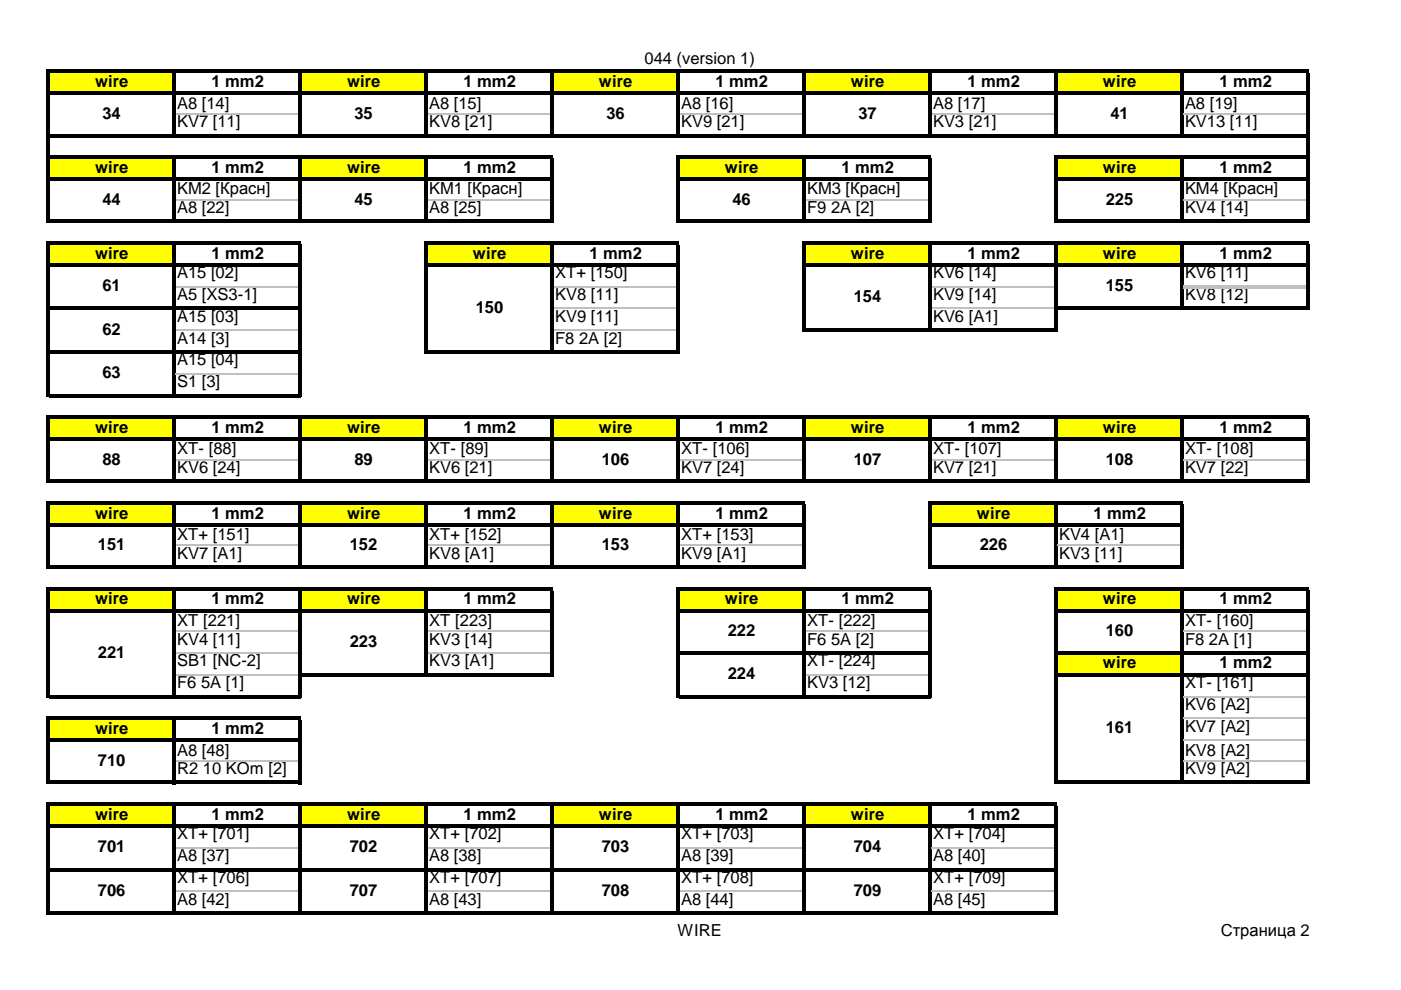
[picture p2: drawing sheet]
<svg xmlns="http://www.w3.org/2000/svg" width="297mm" height="210mm" viewBox="0 0 297 210" stroke-linecap="round" stroke-linejoin="round" font-family="sans-serif">
<defs><g id="words">
<g font-size="3.5">
<text x="136.6" y="13.6">044 (version 1)</text>
<text x="20.1" y="18.4">wire</text>
<text x="37.5" y="23">A8 [14]</text>
<text x="44.8" y="18.4">1 mm2</text>
<text x="73.6" y="18.4">wire</text>
<text x="91" y="23">A8 [15]</text>
<text x="98.3" y="18.4">1 mm2</text>
<text x="127" y="18.4">wire</text>
<text x="144.4" y="23">A8 [16]</text>
<text x="151.7" y="18.4">1 mm2</text>
<text x="180.4" y="18.4">wire</text>
<text x="197.8" y="23">A8 [17]</text>
<text x="205.1" y="18.4">1 mm2</text>
<text x="233.8" y="18.4">wire</text>
<text x="251.2" y="23">A8 [19]</text>
<text x="258.5" y="18.4">1 mm2</text>
<text x="21.7" y="25.2">34</text>
<text x="37.5" y="27">KV7 [11]</text>
<text x="75.1" y="25.2">35</text>
<text x="91" y="27">KV8 [21]</text>
<text x="128.6" y="25.2">36</text>
<text x="144.4" y="27">KV9 [21]</text>
<text x="182" y="25.2">37</text>
<text x="197.8" y="27">KV3 [21]</text>
<text x="235.4" y="25.2">41</text>
<text x="251.2" y="27">KV13 [11]</text>
<text x="20.1" y="36.6">wire</text>
<text x="37.5" y="41.2">KM2 [Красн]</text>
<text x="44.8" y="36.6">1 mm2</text>
<text x="73.6" y="36.6">wire</text>
<text x="91" y="41.2">KM1 [Красн]</text>
<text x="98.3" y="36.6">1 mm2</text>
<text x="153.7" y="36.6">wire</text>
<text x="171.1" y="41.2">KM3 [Красн]</text>
<text x="178.4" y="36.6">1 mm2</text>
<text x="233.8" y="36.6">wire</text>
<text x="251.2" y="41.2">KM4 [Красн]</text>
<text x="258.5" y="36.6">1 mm2</text>
<text x="21.7" y="43.4">44</text>
<text x="37.5" y="45.2">A8 [22]</text>
<text x="75.1" y="43.4">45</text>
<text x="91" y="45.2">A8 [25]</text>
<text x="155.3" y="43.4">46</text>
<text x="171.1" y="45.2">F9 2A [2]</text>
<text x="234.4" y="43.4">225</text>
<text x="251.2" y="45.2">KV4 [14]</text>
<text x="20.1" y="54.8">wire</text>
<text x="37.5" y="59">A15 [02]</text>
<text x="44.8" y="54.8">1 mm2</text>
<text x="100.3" y="54.8">wire</text>
<text x="117.7" y="59">XT+ [150]</text>
<text x="125" y="54.8">1 mm2</text>
<text x="180.4" y="54.8">wire</text>
<text x="197.8" y="59">KV6 [14]</text>
<text x="205.1" y="54.8">1 mm2</text>
<text x="233.8" y="54.8">wire</text>
<text x="251.2" y="59">KV6 [11]</text>
<text x="258.5" y="54.8">1 mm2</text>
<text x="21.7" y="61.7">61</text>
<text x="37.5" y="63.6">A5 [XS3-1]</text>
<text x="117.7" y="63.6">KV8 [11]</text>
<text x="181" y="64.1">154</text>
<text x="197.8" y="63.6">KV9 [14]</text>
<text x="234.4" y="61.7">155</text>
<text x="251.2" y="63.6">KV8 [12]</text>
<text x="21.7" y="71">62</text>
<text x="37.5" y="68.2">A15 [03]</text>
<text x="100.9" y="66.3">150</text>
<text x="117.7" y="68.2">KV9 [11]</text>
<text x="197.8" y="68.2">KV6 [A1]</text>
<text x="37.5" y="72.9">A14 [3]</text>
<text x="37.5" y="77.5">A15 [04]</text>
<text x="117.7" y="72.9">F8 2A [2]</text>
<text x="21.7" y="80.2">63</text>
<text x="37.5" y="82.1">S1 [3]</text>
<text x="20.1" y="91.7">wire</text>
<text x="44.8" y="91.7">1 mm2</text>
<text x="73.6" y="91.7">wire</text>
<text x="98.3" y="91.7">1 mm2</text>
<text x="127" y="91.7">wire</text>
<text x="151.7" y="91.7">1 mm2</text>
<text x="180.4" y="91.7">wire</text>
<text x="205.1" y="91.7">1 mm2</text>
<text x="233.8" y="91.7">wire</text>
<text x="258.5" y="91.7">1 mm2</text>
<text x="21.7" y="98.5">88</text>
<text x="37.5" y="96.4">XT- [88]</text>
<text x="37.5" y="100.3">KV6 [24]</text>
<text x="75.1" y="98.5">89</text>
<text x="91" y="96.4">XT- [89]</text>
<text x="91" y="100.3">KV6 [21]</text>
<text x="127.6" y="98.5">106</text>
<text x="144.4" y="96.4">XT- [106]</text>
<text x="144.4" y="100.3">KV7 [24]</text>
<text x="181" y="98.5">107</text>
<text x="197.8" y="96.4">XT- [107]</text>
<text x="197.8" y="100.3">KV7 [21]</text>
<text x="234.4" y="98.5">108</text>
<text x="251.2" y="96.4">XT- [108]</text>
<text x="251.2" y="100.3">KV7 [22]</text>
<text x="20.1" y="109.9">wire</text>
<text x="44.8" y="109.9">1 mm2</text>
<text x="73.6" y="109.9">wire</text>
<text x="98.3" y="109.9">1 mm2</text>
<text x="127" y="109.9">wire</text>
<text x="151.7" y="109.9">1 mm2</text>
<text x="207.1" y="109.9">wire</text>
<text x="231.8" y="109.9">1 mm2</text>
<text x="20.7" y="116.7">151</text>
<text x="37.5" y="114.6">XT+ [151]</text>
<text x="37.5" y="118.5">KV7 [A1]</text>
<text x="74.2" y="116.7">152</text>
<text x="91" y="114.6">XT+ [152]</text>
<text x="91" y="118.5">KV8 [A1]</text>
<text x="127.6" y="116.7">153</text>
<text x="144.4" y="114.6">XT+ [153]</text>
<text x="144.4" y="118.5">KV9 [A1]</text>
<text x="207.7" y="116.7">226</text>
<text x="224.5" y="114.6">KV4 [A1]</text>
<text x="224.5" y="118.5">KV3 [11]</text>
<text x="20.1" y="128.1">wire</text>
<text x="44.8" y="128.1">1 mm2</text>
<text x="73.6" y="128.1">wire</text>
<text x="98.3" y="128.1">1 mm2</text>
<text x="153.7" y="128.1">wire</text>
<text x="178.4" y="128.1">1 mm2</text>
<text x="233.8" y="128.1">wire</text>
<text x="258.5" y="128.1">1 mm2</text>
<text x="37.5" y="132.8">XT [221]</text>
<text x="37.5" y="136.7">KV4 [11]</text>
<text x="74.2" y="137.2">223</text>
<text x="91" y="132.8">XT [223]</text>
<text x="91" y="136.7">KV3 [14]</text>
<text x="154.3" y="134.9">222</text>
<text x="171.1" y="132.8">XT- [222]</text>
<text x="171.1" y="136.7">F6 5A [2]</text>
<text x="234.4" y="134.9">160</text>
<text x="251.2" y="132.8">XT- [160]</text>
<text x="251.2" y="136.7">F8 2A [1]</text>
<text x="20.7" y="139.5">221</text>
<text x="37.5" y="141.3">SB1 [NC-2]</text>
<text x="91" y="141.3">KV3 [A1]</text>
<text x="171.1" y="141.3">XT- [224]</text>
<text x="233.8" y="141.7">wire</text>
<text x="258.5" y="141.7">1 mm2</text>
<text x="37.5" y="145.9">F6 5A [1]</text>
<text x="154.3" y="144">224</text>
<text x="171.1" y="145.9">KV3 [12]</text>
<text x="251.2" y="145.9">XT- [161]</text>
<text x="20.1" y="155.6">wire</text>
<text x="44.8" y="155.6">1 mm2</text>
<text x="234.4" y="155.4">161</text>
<text x="251.2" y="150.5">KV6 [A2]</text>
<text x="251.2" y="155.2">KV7 [A2]</text>
<text x="37.5" y="160.2">A8 [48]</text>
<text x="251.2" y="160.2">KV8 [A2]</text>
<text x="20.7" y="162.3">710</text>
<text x="37.5" y="164.1">R2 10 KOm [2]</text>
<text x="251.2" y="164.1">KV9 [A2]</text>
<text x="20.1" y="173.8">wire</text>
<text x="44.8" y="173.8">1 mm2</text>
<text x="73.6" y="173.8">wire</text>
<text x="98.3" y="173.8">1 mm2</text>
<text x="127" y="173.8">wire</text>
<text x="151.7" y="173.8">1 mm2</text>
<text x="180.4" y="173.8">wire</text>
<text x="205.1" y="173.8">1 mm2</text>
<text x="37.5" y="178">XT+ [701]</text>
<text x="91" y="178">XT+ [702]</text>
<text x="144.4" y="178">XT+ [703]</text>
<text x="197.8" y="178">XT+ [704]</text>
<text x="20.7" y="180.7">701</text>
<text x="37.5" y="182.6">A8 [37]</text>
<text x="74.2" y="180.7">702</text>
<text x="91" y="182.6">A8 [38]</text>
<text x="127.6" y="180.7">703</text>
<text x="144.4" y="182.6">A8 [39]</text>
<text x="181" y="180.7">704</text>
<text x="197.8" y="182.6">A8 [40]</text>
<text x="20.7" y="189.9">706</text>
<text x="37.5" y="187.2">XT+ [706]</text>
<text x="37.5" y="191.8">A8 [42]</text>
<text x="74.2" y="189.9">707</text>
<text x="91" y="187.2">XT+ [707]</text>
<text x="91" y="191.8">A8 [43]</text>
<text x="127.6" y="189.9">708</text>
<text x="144.4" y="187.2">XT+ [708]</text>
<text x="144.4" y="191.8">A8 [44]</text>
<text x="181" y="189.9">709</text>
<text x="197.8" y="187.2">XT+ [709]</text>
<text x="197.8" y="191.8">A8 [45]</text>
<text x="143.7" y="198.5">WIRE</text>
<text x="258.8" y="198.5">Страница 2</text>
</g>
</g></defs>
<g fill="#ff0">
<path d="M10.2 15.2h26.7v4.6h-26.7z"/>
<path d="M63.6 15.2h26.7v4.6h-26.7z"/>
<path d="M117 15.2h26.8v4.6h-26.8z"/>
<path d="M170.4 15.2h26.8v4.6h-26.8z"/>
<path d="M223.9 15.2h26.7v4.6h-26.7z"/>
<path d="M10.2 33.4h26.7v4.6h-26.7z"/>
<path d="M63.6 33.4h26.7v4.6h-26.7z"/>
<path d="M143.7 33.4h26.8v4.6h-26.8z"/>
<path d="M223.9 33.4h26.7v4.6h-26.7z"/>
<path d="M10.2 51.6h26.7v4.6h-26.7z"/>
<path d="M90.3 51.6h26.7v4.6h-26.7z"/>
<path d="M170.4 51.6h26.8v4.6h-26.8z"/>
<path d="M223.9 51.6h26.7v4.6h-26.7z"/>
<path d="M10.2 88.5h26.7v4.6h-26.7z"/>
<path d="M63.6 88.5h26.7v4.6h-26.7z"/>
<path d="M117 88.5h26.8v4.6h-26.8z"/>
<path d="M170.4 88.5h26.8v4.6h-26.8z"/>
<path d="M223.9 88.5h26.7v4.6h-26.7z"/>
<path d="M10.2 106.7h26.7v4.6h-26.7z"/>
<path d="M63.6 106.7h26.7v4.6h-26.7z"/>
<path d="M117 106.7h26.8v4.6h-26.8z"/>
<path d="M197.1 106.7h26.8v4.6h-26.8z"/>
<path d="M10.2 124.9h26.7v4.6h-26.7z"/>
<path d="M63.6 124.9h26.7v4.6h-26.7z"/>
<path d="M143.7 124.9h26.8v4.6h-26.8z"/>
<path d="M223.9 124.9h26.7v4.6h-26.7z"/>
<path d="M223.9 138.5h26.7v4.6h-26.7z"/>
<path d="M10.2 152.3h26.7v4.7h-26.7z"/>
<path d="M10.2 170.5h26.7v4.7h-26.7z"/>
<path d="M63.6 170.5h26.7v4.7h-26.7z"/>
<path d="M117 170.5h26.8v4.7h-26.8z"/>
<path d="M170.4 170.5h26.8v4.7h-26.8z"/>
</g>
<g fill="none" stroke="#c0c0c0" stroke-width=".34">
<path d="M37.2 24.1h26M90.6 24.1h26.1M144.1 24.1h26M197.5 24.1h26M250.9 24.1h26M37.2 42.3h26M90.6 42.3h26.1M170.8 42.3h26M250.9 42.3h26M37.2 60.8h26M37.2 70h26M117.3 60.8h26.1"/>
<path d="M117.3 65.4h26.1M117.3 70h26.1M197.5 60.8h26M197.5 65.4h26M37.2 97.5h26M90.6 97.5h26.1M144.1 97.5h26M197.5 97.5h26M37.2 115.7h26M90.6 115.7h26.1M144.1 115.7h26M37.2 133.9h26"/>
<path d="M37.2 138.5h26M90.6 133.9h26.1M90.6 138.5h26.1M170.8 133.9h26M37.2 143.1h26M170.8 143.1h26M37.2 161.3h26M37.2 179.7h26M90.6 179.7h26.1M144.1 179.7h26M37.2 189h26M90.6 189h26.1"/>
<path d="M144.1 189h26"/>
</g>
<g fill="#000">
<path d="M9.8 14.8h.7v32.5h-.7zM10.5 14.8h267.1v.7h-267.1zM10.5 19.4h267.1v.7h-267.1zM36.5 15.5h.7v13.6h-.7zM63.2 15.5h.7v13.6h-.7zM90 15.5h.6v13.6h-.6zM116.7 15.5h.6v13.6h-.6zM143.4 15.5h.7v13.6h-.7zM170.1 15.5h.7v13.6h-.7zM196.8 15.5h.7v13.6h-.7zM223.5 15.5h.7v13.6h-.7zM250.2 15.5h.7v13.6h-.7z"/>
<path d="M276.9 15.5h.7v31.8h-.7zM10.5 33h106.8v.7h-106.8zM10.5 37.6h106.8v.7h-106.8zM10.5 28.4h267.1v.7h-267.1zM36.5 33.7h.7v13.6h-.7zM63.2 33.7h.7v13.6h-.7zM90 33.7h.6v13.6h-.6zM116.7 33.7h.6v13.6h-.6zM143.4 33h.7v14.3h-.7zM144.1 33h53.4v.7h-53.4zM144.1 37.6h53.4v.7h-53.4zM170.1 33.7h.7v13.6h-.7z"/>
<path d="M196.8 33.7h.7v13.6h-.7zM223.5 33h.7v14.3h-.7zM224.2 33h53.4v.7h-53.4zM224.2 37.6h53.4v.7h-53.4zM250.2 33.7h.7v13.6h-.7zM9.8 51.2h.7v33h-.7zM10.5 46.6h106.8v.7h-106.8zM10.5 51.2h53.4v.7h-53.4zM10.5 55.8h53.4v.7h-53.4zM36.5 51.9h.7v32.3h-.7zM63.2 51.9h.7v32.3h-.7zM90 51.2h.6v23.8h-.6z"/>
<path d="M90.6 51.2h53.5v.7h-53.5zM90.6 55.8h53.5v.7h-53.5zM116.7 51.9h.6v23.1h-.6zM143.4 51.9h.7v23.1h-.7zM144.1 46.6h53.4v.7h-53.4zM170.1 51.2h.7v19.2h-.7zM170.8 51.2h106.8v.7h-106.8zM170.8 55.8h106.8v.7h-106.8zM196.8 51.9h.7v18.5h-.7zM223.5 51.9h.7v18.5h-.7zM224.2 46.6h53.4v.7h-53.4zM250.2 51.9h.7v13.8h-.7z"/>
<path d="M276.9 51.9h.7v13.8h-.7zM10.5 65.1h53.4v.6h-53.4zM10.5 74.3h53.4v.7h-53.4zM9.8 88.1h.7v14.3h-.7zM36.5 88.8h.7v13.6h-.7zM63.2 88.8h.7v13.6h-.7zM90 88.8h.6v13.6h-.6zM116.7 88.8h.6v13.6h-.6zM143.4 88.8h.7v13.6h-.7zM170.1 88.8h.7v13.6h-.7zM196.8 88.8h.7v13.6h-.7zM223.5 88.8h.7v13.6h-.7z"/>
<path d="M250.2 88.8h.7v13.6h-.7zM276.9 88.8h.7v13.6h-.7zM9.8 106.3h.7v14.3h-.7zM10.5 106.3h160.3v.7h-160.3zM10.5 111h160.3v.6h-160.3zM10.5 119.9h160.3v.7h-160.3zM36.5 107h.7v13.6h-.7zM63.2 107h.7v13.6h-.7zM90 107h.6v13.6h-.6zM116.7 107h.6v13.6h-.6zM143.4 107h.7v13.6h-.7zM170.1 107h.7v13.6h-.7z"/>
<path d="M196.8 106.3h.7v14.3h-.7zM223.5 107h.7v13.6h-.7zM250.2 107h.7v13.6h-.7zM9.8 124.5h.7v23.5h-.7zM10.5 124.5h106.8v.7h-106.8zM10.5 129.2h106.8v.6h-106.8zM36.5 125.2h.7v22.8h-.7zM63.2 125.2h.7v22.8h-.7zM90 125.2h.6v18.2h-.6zM116.7 125.2h.6v18.2h-.6zM143.4 124.5h.7v23.5h-.7zM144.1 124.5h53.4v.7h-53.4z"/>
<path d="M144.1 129.2h53.4v.6h-53.4zM144.1 138.1h53.4v.7h-53.4zM170.1 125.2h.7v22.8h-.7zM196.8 125.2h.7v22.8h-.7zM223.5 124.5h.7v41.7h-.7zM250.2 125.2h.7v41h-.7zM276.9 125.2h.7v41h-.7zM9.8 152h.7v14.2h-.7zM10.5 147.4h53.4v.6h-53.4zM10.5 152h53.4v.7h-53.4zM10.5 156.6h53.4v.7h-53.4zM36.5 152.7h.7v13.5h-.7z"/>
<path d="M63.2 152.7h.7v13.5h-.7zM63.9 142.7h53.4v.7h-53.4zM144.1 147.4h53.4v.6h-53.4zM9.8 170.2h.7v23.7h-.7zM10.5 165.6h53.4v.6h-53.4zM36.5 170.9h.7v23h-.7zM63.2 170.9h.7v23h-.7zM90 170.9h.6v23h-.6zM116.7 170.9h.6v23h-.6zM143.4 170.9h.7v23h-.7zM170.1 170.9h.7v23h-.7zM196.8 170.9h.7v23h-.7z"/>
<path d="M223.5 170.9h.7v23h-.7z"/>
</g>
<path d="M250.9 60.5h26v.6h-26z" fill="#c0c0c0"/>
<g fill="#000">
<path d="M90.6 74.3h53.5v.7h-53.5zM170.8 69.7h53.4v.7h-53.4zM224.2 65.1h53.4v.6h-53.4zM10.5 83.5h53.4v.7h-53.4zM10.5 88.1h267.1v.7h-267.1zM10.5 92.8h267.1v.6h-267.1zM10.5 101.7h267.1v.7h-267.1zM197.5 106.3h53.4v.7h-53.4zM197.5 111h53.4v.6h-53.4zM197.5 119.9h53.4v.7h-53.4zM224.2 124.5h53.4v.7h-53.4zM224.2 129.2h53.4v.6h-53.4z"/>
<path d="M224.2 138.1h53.4v.7h-53.4zM224.2 142.7h53.4v.7h-53.4zM10.5 170.2h213.7v.7h-213.7zM10.5 174.8h213.7v.7h-213.7zM224.2 165.6h53.4v.6h-53.4zM10.5 184h213.7v.7h-213.7zM10.5 193.3h213.7v.6h-213.7z"/>
</g>
<path d="M37.2 79.2h26M250.9 97.5h26M224.2 115.7h26M250.9 133.9h26M250.9 147.7h26M250.9 152.3h26M250.9 156.9h26M197.5 179.7h26M250.9 161.3h26M197.5 189h26" fill="none" stroke="#c0c0c0" stroke-width=".34"/>
<use href="#words"/>
</svg>
